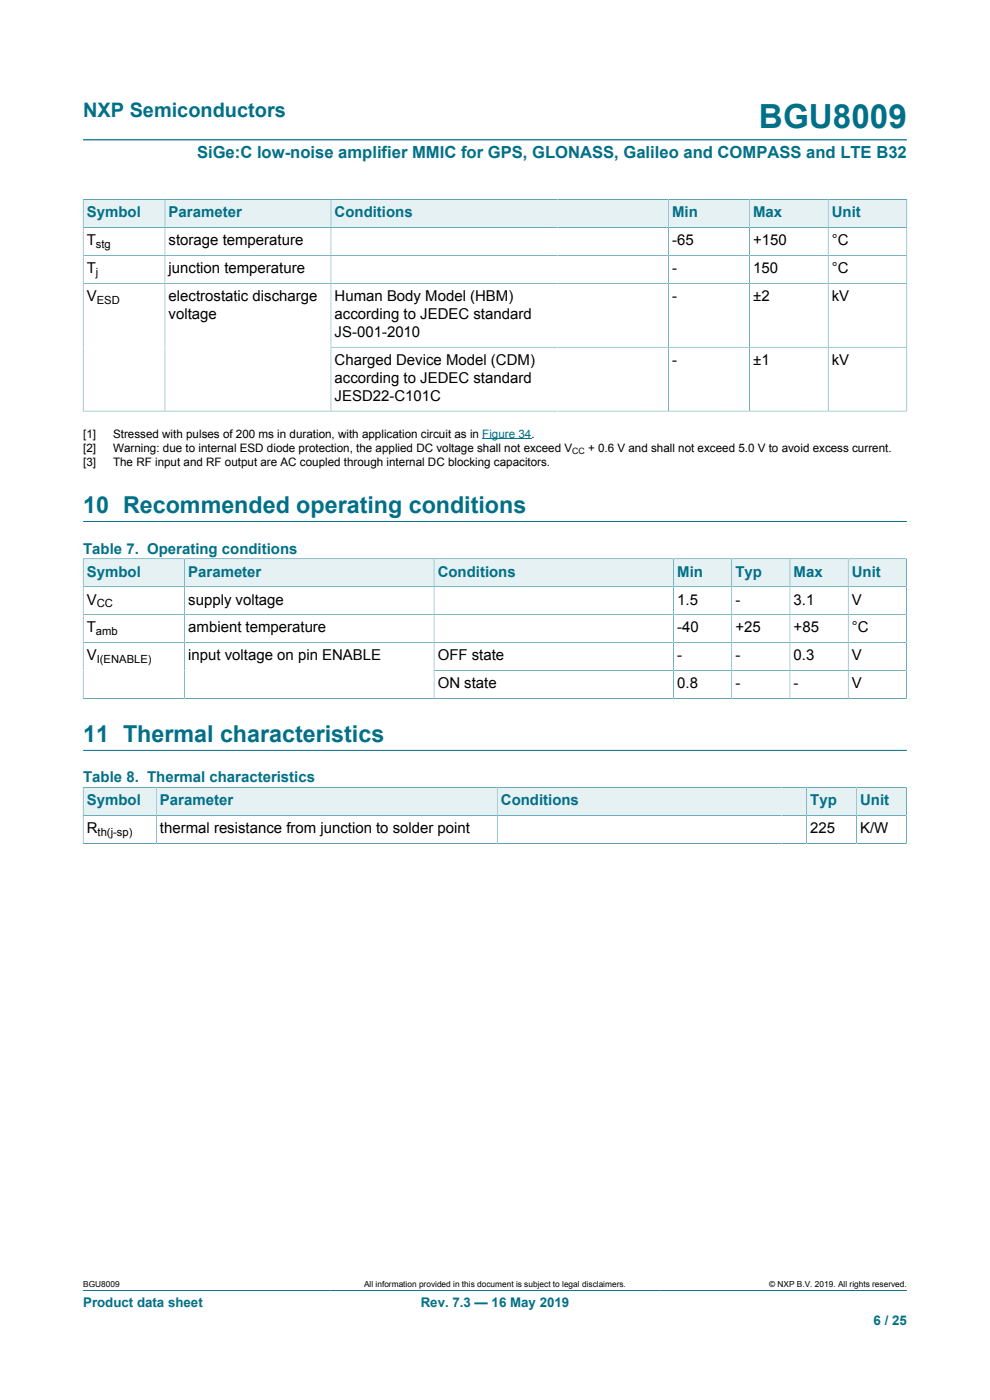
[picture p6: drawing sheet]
<svg xmlns="http://www.w3.org/2000/svg" width="210mm" height="297mm" viewBox="0 0 210 297" stroke-linecap="round" stroke-linejoin="round" font-family="sans-serif">
<defs><g id="words">
<text font-size="7.1" fill="#007088" x="161" y="27.2">BGU8009</text>
<g font-size="4.9" fill="#007088">
<text x="17.6" y="108.9">10 Recommended operating conditions</text>
<text x="17.6" y="157.4">11 Thermal characteristics</text>
</g>
<text font-size="4.2" fill="#007088" x="17.6" y="24.8">NXP Semiconductors</text>
<text font-size="3.5" fill="#007088" x="41.8" y="33.5">SiGe:C low-noise amplifier MMIC for GPS, GLONASS, Galileo and COMPASS and LTE B32</text>
<g font-size="3.2" fill="#007088">
<text x="18.4" y="46.1">Symbol</text>
<text x="35.8" y="46.1">Parameter</text>
<text x="71" y="46.1">Conditions</text>
<text x="142.6" y="46.1">Min</text>
<text x="159.8" y="46.1">Max</text>
<text x="176.4" y="46.1">Unit</text>
<text x="17.6" y="117.5">Table 7. Operating conditions</text>
<text x="18.4" y="122.3">Symbol</text>
<text x="39.9" y="122.3">Parameter</text>
<text x="92.9" y="122.3">Conditions</text>
<text x="143.7" y="122.3">Min</text>
<text x="156" y="122.3">Typ</text>
<text x="168.3" y="122.3">Max</text>
<text x="180.7" y="122.3">Unit</text>
<text x="17.6" y="166">Table 8. Thermal characteristics</text>
<text x="18.4" y="170.9">Symbol</text>
<text x="33.9" y="170.9">Parameter</text>
<text x="106.3" y="170.9">Conditions</text>
<text x="171.9" y="170.9">Typ</text>
<text x="182.5" y="170.9">Unit</text>
</g>
<g font-size="3.2">
<text x="18.4" y="52">T</text>
<text x="35.8" y="52">storage temperature</text>
<text x="142.6" y="52">-65</text>
<text x="159.8" y="52">+150</text>
<text x="176.4" y="52">°C</text>
<text x="18.4" y="58">T</text>
<text x="35.8" y="58">junction temperature</text>
<text x="142.6" y="58">-</text>
<text x="159.8" y="58">150</text>
<text x="176.4" y="58">°C</text>
<text x="18.4" y="63.9">V</text>
<text x="35.8" y="63.9">electrostatic discharge</text>
<text x="71" y="63.9">Human Body Model (HBM)</text>
<text x="142.6" y="63.9">-</text>
<text x="159.8" y="63.9">±2</text>
<text x="176.4" y="63.9">kV</text>
<text x="35.8" y="67.7">voltage</text>
<text x="71" y="67.7">according to JEDEC standard</text>
<text x="71" y="71.5">JS-001-2010</text>
<text x="71" y="77.4">Charged Device Model (CDM)</text>
<text x="142.6" y="77.4">-</text>
<text x="159.8" y="77.4">±1</text>
<text x="176.4" y="77.4">kV</text>
<text x="71" y="81.3">according to JEDEC standard</text>
<text x="71" y="85.1">JESD22-C101C</text>
<text x="18.4" y="128.2">V</text>
<text x="39.9" y="128.2">supply voltage</text>
<text x="143.7" y="128.2">1.5</text>
<text x="156" y="128.2">-</text>
<text x="168.3" y="128.2">3.1</text>
<text x="180.7" y="128.2">V</text>
<text x="18.4" y="134.2">T</text>
<text x="39.9" y="134.2">ambient temperature</text>
<text x="143.7" y="134.2">-40</text>
<text x="156" y="134.2">+25</text>
<text x="168.3" y="134.2">+85</text>
<text x="180.7" y="134.2">°C</text>
<text x="18.4" y="140.1">V</text>
<text x="39.9" y="140.1">input voltage on pin ENABLE</text>
<text x="92.9" y="140.1">OFF state</text>
<text x="143.7" y="140.1">-</text>
<text x="156" y="140.1">-</text>
<text x="168.3" y="140.1">0.3</text>
<text x="180.7" y="140.1">V</text>
<text x="92.9" y="146">ON state</text>
<text x="143.7" y="146">0.8</text>
<text x="156" y="146">-</text>
<text x="168.3" y="146">-</text>
<text x="180.7" y="146">V</text>
<text x="18.4" y="176.8">R</text>
<text x="33.9" y="176.8">thermal resistance from junction to solder point</text>
<text x="171.9" y="176.8">225</text>
<text x="182.5" y="176.8">K/W</text>
</g>
<g font-size="2.8" fill="#007088">
<text x="17.6" y="277.3">Product data sheet</text>
<text x="89.2" y="277.3">Rev. 7.3 — 16 May 2019</text>
<text x="185.3" y="281">6 / 25</text>
</g>
<g font-size="2.5">
<text x="17.6" y="92.9">[1]</text>
<text x="17.6" y="95.8">[2]</text>
<text x="24" y="92.9">Stressed with pulses of 200 ms in duration, with application circuit as in Figure 34.</text>
<text x="24" y="95.8">Warning: due to internal ESD diode protection, the applied DC voltage shall not exceed V</text>
<text x="124.7" y="95.8">+ 0.6 V and shall not exceed 5.0 V to avoid excess current.</text>
<text x="17.6" y="98.8">[3]</text>
<text x="24" y="98.8">The RF input and RF output are AC coupled through internal DC blocking capacitors.</text>
</g>
<g font-size="2.4">
<text x="20.4" y="52.7">stg</text>
<text x="20.4" y="58.6">j</text>
<text x="20.5" y="64.5">ESD</text>
<text x="20.5" y="128.9">CC</text>
<text x="20.4" y="134.8">amb</text>
<text x="20.5" y="140.7">I(ENABLE)</text>
<text x="20.7" y="177.4">th(j-sp)</text>
</g>
<text font-size="1.9" x="121.4" y="96.3">CC</text>
<g font-size="1.8">
<text x="17.6" y="273.1">BGU8009</text>
<text x="77.2" y="273.1">All information provided in this document is subject to legal disclaimers.</text>
<text x="163.2" y="273.1">© NXP B.V. 2019. All rights reserved.</text>
</g>
</g></defs>
<path d="M17.6 29.7h174.8M17.6 273.8h174.8" fill="none" stroke="#007088" stroke-width=".21"/>
<path d="M17.7 42.4h17.2v5.8h-17.2z" fill="#e6f1f3"/>
<path d="M17.6 42.3v6h17.4v-6h-17.4" fill="none" stroke="#007088" stroke-width=".21"/>
<path d="M35.1 42.4h35v5.8h-35z" fill="#e6f1f3"/>
<path d="M35 42.3h35.2v6h-35.2z" fill="none" stroke="#007088" stroke-width=".21"/>
<path d="M70.3 42.4h48v5.8h-48z" fill="#e6f1f3"/>
<path d="M118.3 42.3h-48.1v6h48.1" fill="none" stroke="#007088" stroke-width=".21"/>
<path d="M118.3 42.4h23.4v5.8h-23.4z" fill="#e6f1f3"/>
<path d="M118.3 42.3h23.5v6h-23.5" fill="none" stroke="#007088" stroke-width=".21"/>
<path d="M141.9 42.4h17v5.8h-17z" fill="#e6f1f3"/>
<path d="M141.8 42.3h17.2v6h-17.2z" fill="none" stroke="#007088" stroke-width=".21"/>
<path d="M159.1 42.4h16.5v5.8h-16.5z" fill="#e6f1f3"/>
<path d="M159 42.3h16.7v6h-16.7z" fill="none" stroke="#007088" stroke-width=".21"/>
<path d="M175.7 42.4h16.6v5.8h-16.6z" fill="#e6f1f3"/>
<path d="M17.6 54.2h174.8M35 48.3v38.9M70.2 48.3v38.9M141.8 48.3v38.9M159 48.3v38.9M192.4 42.3v45M192.4 48.3h-174.8v39M192.4 42.3h-16.7v44.9M17.6 60.1h174.8M70.2 73.7h122.2M192.4 87.2h-174.8M17.6 110.6h174.8" fill="none" stroke="#007088" stroke-width=".21"/>
<path d="M102.3 93.1h10.4" fill="none" stroke="#00f" stroke-width=".21"/>
<path d="M17.7 118.6h21.4v5.8h-21.4z" fill="#e6f1f3"/>
<path d="M17.6 118.5v6h21.6v-6h-21.6" fill="none" stroke="#007088" stroke-width=".21"/>
<path d="M39.2 118.6h52.8v5.8h-52.8z" fill="#e6f1f3"/>
<path d="M39.2 118.5h52.9v6h-52.9z" fill="none" stroke="#007088" stroke-width=".21"/>
<path d="M92.1 118.6h50.7v5.8h-50.7z" fill="#e6f1f3"/>
<path d="M92.1 118.5h50.8v6h-50.8z" fill="none" stroke="#007088" stroke-width=".21"/>
<path d="M142.9 118.6h12.3v5.8h-12.3z" fill="#e6f1f3"/>
<path d="M142.9 118.5h12.3v6h-12.3z" fill="none" stroke="#007088" stroke-width=".21"/>
<path d="M155.3 118.6h12.2v5.8h-12.2z" fill="#e6f1f3"/>
<path d="M155.2 118.5h12.4v6h-12.4z" fill="none" stroke="#007088" stroke-width=".21"/>
<path d="M167.6 118.6h12.2v5.8h-12.2z" fill="#e6f1f3"/>
<path d="M167.6 118.5h12.3v6h-12.3z" fill="none" stroke="#007088" stroke-width=".21"/>
<path d="M180 118.6h12.2v5.8h-12.2z" fill="#e6f1f3"/>
<g fill="none" stroke="#007088" stroke-width=".21">
<path d="M192.3 118.5v29.7M192.3 118.5h-12.4v29.7M17.6 130.4h174.7M17.6 136.3h174.7M39.2 124.5v23.7M92.1 124.5v23.7M142.9 124.5v23.7M155.2 124.5v23.7M167.6 124.5v23.7M192.3 124.5h-174.7v23.7M17.6 159.2h174.8M92.1 142.2h100.2"/>
<path d="M192.3 148.2h-174.7"/>
</g>
<path d="M17.7 167.2h15.4v5.7h-15.4z" fill="#e6f1f3"/>
<path d="M17.6 167v6h15.6v-5.9h-15.6" fill="none" stroke="#007088" stroke-width=".21"/>
<path d="M33.2 167.2h72.2v5.7h-72.2z" fill="#e6f1f3"/>
<path d="M33.2 167.1h72.3v5.9h-72.3z" fill="none" stroke="#007088" stroke-width=".21"/>
<path d="M105.6 167.2h60.2v5.7h-60.2z" fill="#e6f1f3"/>
<path d="M165.8 167.1h-60.3v5.9h60.3" fill="none" stroke="#007088" stroke-width=".21"/>
<path d="M165.8 167.2h5.2v5.7h-5.2z" fill="#e6f1f3"/>
<path d="M165.8 167.1h5.3v5.9h-5.3" fill="none" stroke="#007088" stroke-width=".21"/>
<path d="M171.2 167.2h10.4v5.7h-10.4z" fill="#e6f1f3"/>
<path d="M171.1 167.1h10.6v5.9h-10.6z" fill="none" stroke="#007088" stroke-width=".21"/>
<path d="M181.8 167.2h10.4v5.7h-10.4z" fill="#e6f1f3"/>
<path d="M17.6 178.9h174.7M33.2 173v5.9M105.5 173v5.9M171.1 173v5.9M192.3 167v12M192.3 173h-174.7v6M192.3 167.1h-10.6v11.8" fill="none" stroke="#007088" stroke-width=".21"/>
<use href="#words"/>
</svg>
